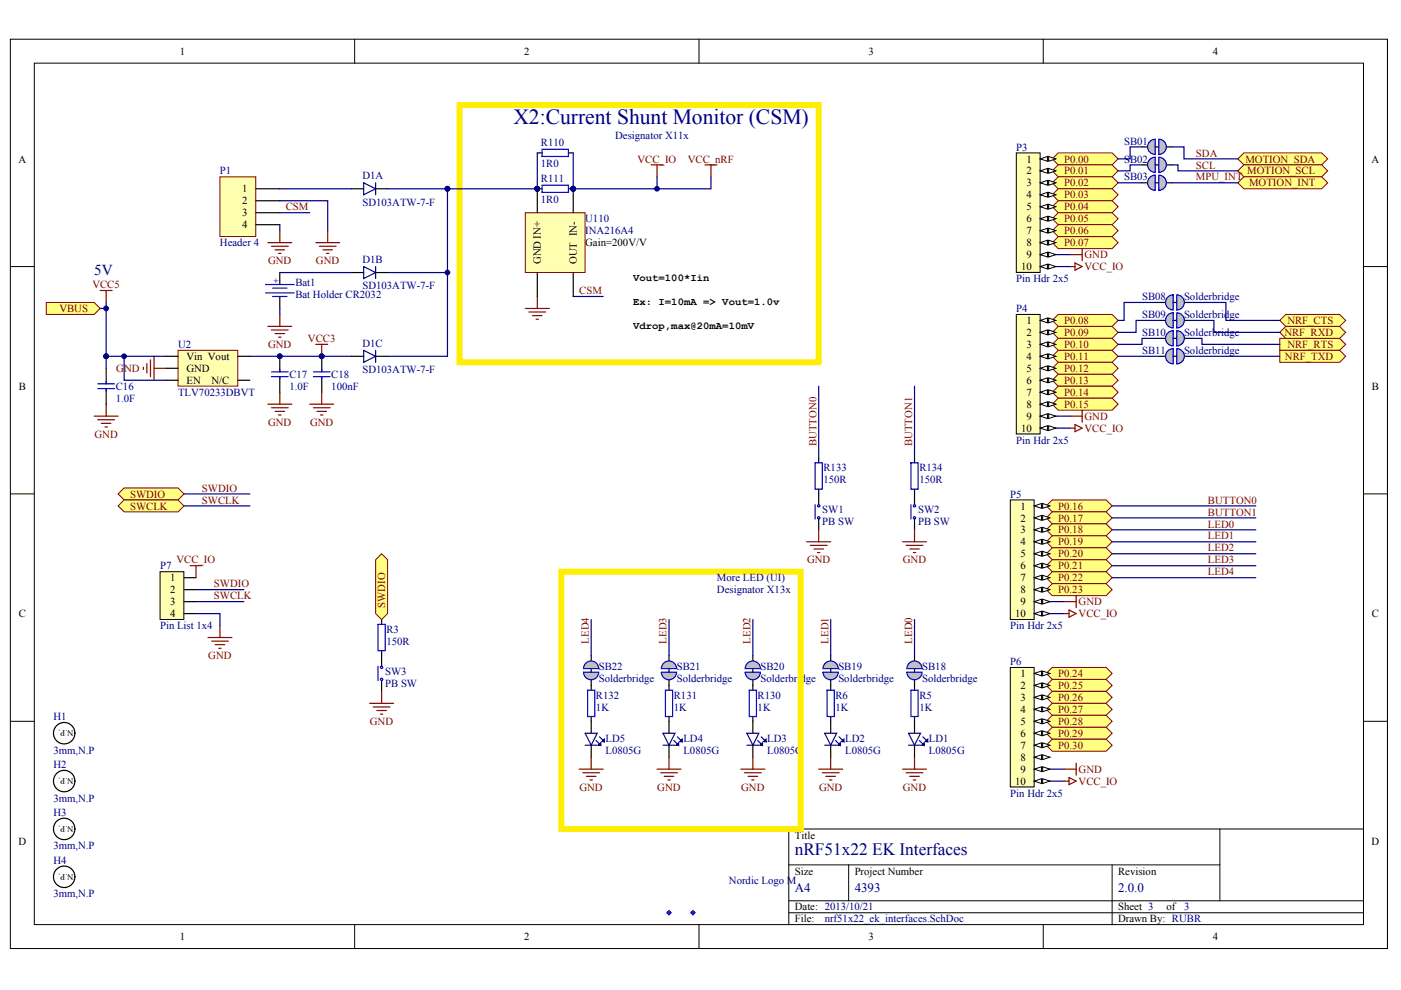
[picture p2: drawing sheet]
<svg xmlns="http://www.w3.org/2000/svg" width="297mm" height="210mm" viewBox="0 0 297 210" stroke-linecap="round" stroke-linejoin="round" font-family="sans-serif">
<defs><g id="words">
<text font-size="4.6" fill="#000080" x="108.8" y="26.4">X2:Current Shunt Monitor (CSM)</text>
<text font-size="3.7" fill="#000080" x="168.5" y="181.3">nRF51x22 EK Interfaces</text>
<text font-size="3.2" fill="#000080" x="20" y="58.4">5V</text>
<g font-size="2.7" fill="#000080">
<text x="168.5" y="189.1">A4</text>
<text x="181.2" y="189.1">4393</text>
<text x="237.1" y="189.1">2.0.0</text>
</g>
<g font-size="2.3">
<text x="38.1" y="11.6">1</text>
<text x="111.1" y="11.6">2</text>
<text x="184.1" y="11.6">3</text>
<text x="257.1" y="11.6">4</text>
<text x="3.9" y="34.5">A</text>
<text x="217.6" y="34.5">1</text>
<text x="290.8" y="34.5">A</text>
<text x="51.3" y="40.8">1</text>
<text x="217.6" y="37">2</text>
<text x="217.6" y="39.5">3</text>
<text x="51.3" y="43.3">2</text>
<text x="51.3" y="45.9">3</text>
<text x="217.6" y="42.1">4</text>
<text x="217.6" y="44.6">5</text>
<text x="217.6" y="47.1">6</text>
<text x="51.3" y="48.4">4</text>
<text x="124.1" y="52.2">Gain=200V/V</text>
<text x="217.6" y="49.7">7</text>
<text x="217.6" y="52.2">8</text>
<text x="114.7" y="56" transform="rotate(-90 114.7 56)">GND IN+</text>
<text x="122.3" y="56" transform="rotate(-90 122.3 56)">OUT IN-</text>
<text x="216.5" y="57.3">10</text>
<text x="217.6" y="54.8">9</text>
<text x="217.6" y="68.7">1</text>
<text x="217.6" y="71.3">2</text>
<text x="39.5" y="76.3">Vin Vout</text>
<text x="217.6" y="73.8">3</text>
<text x="217.6" y="76.3">4</text>
<text x="4" y="82.7">B</text>
<text x="39.5" y="78.9">GND</text>
<text x="39.5" y="81.4">EN</text>
<text x="44.8" y="81.4">N/C</text>
<text x="217.6" y="78.9">5</text>
<text x="217.6" y="81.4">6</text>
<text x="217.6" y="83.9">7</text>
<text x="290.9" y="82.7">B</text>
<text x="217.6" y="86.5">8</text>
<text x="217.6" y="89">9</text>
<text x="216.5" y="91.5">10</text>
<text x="216.4" y="108">1</text>
<text x="216.4" y="110.6">2</text>
<text x="216.4" y="113.1">3</text>
<text x="216.4" y="115.6">4</text>
<text x="216.4" y="118.2">5</text>
<text x="36.1" y="123.2">1</text>
<text x="36.1" y="125.8">2</text>
<text x="216.4" y="120.7">6</text>
<text x="216.4" y="123.2">7</text>
<text x="216.4" y="125.8">8</text>
<text x="4" y="130.9">C</text>
<text x="36.1" y="128.3">3</text>
<text x="36.1" y="130.9">4</text>
<text x="215.2" y="130.9">10</text>
<text x="216.4" y="128.3">9</text>
<text x="290.9" y="130.9">C</text>
<text x="216.4" y="143.6">1</text>
<text x="216.4" y="146.1">2</text>
<text x="216.4" y="148.6">3</text>
<text x="216.4" y="151.2">4</text>
<text x="216.4" y="153.7">5</text>
<text x="216.4" y="156.2">6</text>
<text x="216.4" y="158.8">7</text>
<text x="216.4" y="161.3">8</text>
<text x="215.2" y="166.4">10</text>
<text x="216.4" y="163.9">9</text>
<text x="3.9" y="179.1">D</text>
<text x="168.5" y="177.8">Title</text>
<text x="290.8" y="179.1">D</text>
<text x="168.5" y="185.4">Size</text>
<text x="181.2" y="185.4">Project Number</text>
<text x="237.1" y="185.4">Revision</text>
<text x="168.5" y="193">Date: 2013/10/21</text>
<text x="168.5" y="195.6">File:</text>
<text x="237.1" y="193">Sheet 3</text>
<text x="237.1" y="195.6">Drawn By: RUBR</text>
<text x="247.3" y="193">of</text>
<text x="38.1" y="199.4">1</text>
<text x="111.1" y="199.4">2</text>
<text x="184.1" y="199.4">3</text>
<text x="257.1" y="199.4">4</text>
</g>
<g font-size="2.3" fill="#000080">
<text x="130.4" y="29.4">Designator X11x</text>
<text x="114.7" y="30.9">R110</text>
<text x="114.7" y="35.5">1R0</text>
<text x="215.5" y="31.9">P3</text>
<text x="238.3" y="30.7">SB01</text>
<text x="238.3" y="34.5">SB02</text>
<text x="46.6" y="37">P1</text>
<text x="76.8" y="38">D1A</text>
<text x="114.7" y="38.5">R111</text>
<text x="238.3" y="38.3">SB03</text>
<text x="76.8" y="43.6">SD103ATW-7-F</text>
<text x="114.7" y="43.1">1R0</text>
<text x="124.1" y="47.1">U110</text>
<text x="46.6" y="52.2">Header 4</text>
<text x="124.1" y="49.7">INA216A4</text>
<text x="76.8" y="55.8">D1B</text>
<text x="215.5" y="59.8">Pin Hdr 2x5</text>
<text x="62.6" y="60.6">Bat1</text>
<text x="62.6" y="63.1">Bat Holder CR2032</text>
<text x="76.8" y="61.3">SD103ATW-7-F</text>
<text x="242.1" y="63.6">SB08</text>
<text x="251" y="63.6">Solderbridge</text>
<text x="215.5" y="66.2">P4</text>
<text x="242.1" y="67.5">SB09</text>
<text x="242.1" y="71.3">SB10</text>
<text x="251" y="67.5">Solderbridge</text>
<text x="251" y="71.3">Solderbridge</text>
<text x="37.8" y="73.8">U2</text>
<text x="76.8" y="73.5">D1C</text>
<text x="242.1" y="75.1">SB11</text>
<text x="251" y="75.1">Solderbridge</text>
<text x="24.5" y="82.7">C16</text>
<text x="37.8" y="83.9">TLV70233DBVT</text>
<text x="61.4" y="80.1">C17</text>
<text x="61.4" y="82.7">1.0¦ÌF</text>
<text x="70.2" y="80.1">C18</text>
<text x="70.2" y="82.7">100nF</text>
<text x="76.8" y="79.1">SD103ATW-7-F</text>
<text x="24.5" y="85.2">1.0¦ÌF</text>
<text x="215.5" y="94.1">Pin Hdr 2x5</text>
<text x="174.6" y="99.9">R133</text>
<text x="194.9" y="99.9">R134</text>
<text x="174.6" y="102.4">150R</text>
<text x="194.9" y="102.4">150R</text>
<text x="214.2" y="105.5">P5</text>
<text x="174.3" y="108.8">SW1</text>
<text x="174.3" y="111.3">PB SW</text>
<text x="194.7" y="108.8">SW2</text>
<text x="194.7" y="111.3">PB SW</text>
<text x="33.9" y="120.7">P7</text>
<text x="152" y="123.2">More LED (UI)</text>
<text x="152" y="125.8">Designator X13x</text>
<text x="33.9" y="133.4">Pin List 1x4</text>
<text x="81.9" y="134.2">R3</text>
<text x="81.9" y="136.7">150R</text>
<text x="214.2" y="133.4">Pin Hdr 2x5</text>
<text x="81.7" y="143.1">SW3</text>
<text x="127" y="142">SB22</text>
<text x="143.5" y="142">SB21</text>
<text x="161.2" y="142">SB20</text>
<text x="177.7" y="142">SB19</text>
<text x="195.5" y="142">SB18</text>
<text x="214.2" y="141">P6</text>
<text x="81.7" y="145.6">PB SW</text>
<text x="126.4" y="148.1">R132</text>
<text x="127" y="144.6">Solderbridge</text>
<text x="142.9" y="148.1">R131</text>
<text x="143.5" y="144.6">Solderbridge</text>
<text x="160.6" y="148.1">R130</text>
<text x="161.2" y="144.6">Solderbridge</text>
<text x="177.1" y="148.1">R6</text>
<text x="177.7" y="144.6">Solderbridge</text>
<text x="194.9" y="148.1">R5</text>
<text x="195.5" y="144.6">Solderbridge</text>
<text x="11.3" y="152.7">H1</text>
<text x="126.4" y="150.7">1K</text>
<text x="142.9" y="150.7">1K</text>
<text x="160.6" y="150.7">1K</text>
<text x="177.1" y="150.7">1K</text>
<text x="194.9" y="150.7">1K</text>
<text x="11.3" y="159.8">3mm,N.P</text>
<text x="128.4" y="157.3">LD5</text>
<text x="128.4" y="159.8">L0805G</text>
<text x="144.9" y="157.3">LD4</text>
<text x="144.9" y="159.8">L0805G</text>
<text x="162.7" y="157.3">LD3</text>
<text x="162.7" y="159.8">L0805G</text>
<text x="179.2" y="157.3">LD2</text>
<text x="179.2" y="159.8">L0805G</text>
<text x="196.9" y="157.3">LD1</text>
<text x="196.9" y="159.8">L0805G</text>
<text x="11.3" y="162.8">H2</text>
<text x="11.3" y="169.9">3mm,N.P</text>
<text x="11.3" y="173">H3</text>
<text x="214.2" y="168.9">Pin Hdr 2x5</text>
<text x="11.3" y="180.1">3mm,N.P</text>
<text x="11.3" y="183.1">H4</text>
<text x="11.3" y="190.2">3mm,N.P</text>
<text x="154.5" y="187.5">Nordic Logo M</text>
<text x="174.8" y="195.6">nrf51x22_ek_interfaces.SchDoc</text>
<text x="251" y="193">3</text>
</g>
<g font-size="2.3" fill="#800000">
<text x="135.2" y="34.5">VCC_IO</text>
<text x="145.8" y="34.5">VCC_nRF</text>
<text x="225.6" y="34.5">P0.00</text>
<text x="253.6" y="35.7">SCL</text>
<text x="253.6" y="33.2">SDA</text>
<text x="264" y="34.5">MOTION_SDA</text>
<text x="225.6" y="37">P0.01</text>
<text x="225.6" y="39.5">P0.02</text>
<text x="253.6" y="38.3">MPU_INT</text>
<text x="264.4" y="37">MOTION_SCL</text>
<text x="264.8" y="39.5">MOTION_INT</text>
<text x="60.6" y="44.6">CSM</text>
<text x="225.6" y="42.1">P0.03</text>
<text x="225.6" y="44.6">P0.04</text>
<text x="225.6" y="47.1">P0.05</text>
<text x="225.6" y="49.7">P0.06</text>
<text x="225.6" y="52.2">P0.07</text>
<text x="56.8" y="56">GND</text>
<text x="67" y="56">GND</text>
<text x="229.9" y="57.3">VCC_IO</text>
<text x="229.9" y="54.8">GND</text>
<text x="19.6" y="61.1">VCC5</text>
<text x="122.8" y="62.4">CSM</text>
<text x="12.6" y="66.2">VBUS</text>
<text x="225.6" y="68.7">P0.08</text>
<text x="225.6" y="71.3">P0.09</text>
<text x="272.3" y="71.3">NRF_RXD</text>
<text x="272.9" y="68.7">NRF_CTS</text>
<text x="56.8" y="73.8">GND</text>
<text x="65.3" y="72.5">VCC3</text>
<text x="225.6" y="73.8">P0.10</text>
<text x="225.6" y="76.3">P0.11</text>
<text x="272.4" y="76.3">NRF_TXD</text>
<text x="272.9" y="73.8">NRF_RTS</text>
<text x="24.7" y="78.9">GND</text>
<text x="225.6" y="78.9">P0.12</text>
<text x="225.6" y="81.4">P0.13</text>
<text x="225.6" y="83.9">P0.14</text>
<text x="225.6" y="86.5">P0.15</text>
<text x="229.9" y="89">GND</text>
<text x="20" y="92.8">GND</text>
<text x="56.8" y="90.3">GND</text>
<text x="65.7" y="90.3">GND</text>
<text x="173.1" y="94.6" transform="rotate(-90 173.1 94.6)">BUTTON0</text>
<text x="193.4" y="94.6" transform="rotate(-90 193.4 94.6)">BUTTON1</text>
<text x="229.9" y="91.5">VCC_IO</text>
<text x="27.6" y="105.5">SWDIO</text>
<text x="42.8" y="106.8">SWCLK</text>
<text x="42.8" y="104.2">SWDIO</text>
<text x="256.1" y="106.8">BUTTON0</text>
<text x="27.6" y="108">SWCLK</text>
<text x="224.4" y="108">P0.16</text>
<text x="224.4" y="110.6">P0.17</text>
<text x="224.4" y="113.1">P0.18</text>
<text x="256.1" y="111.8">LED0</text>
<text x="256.1" y="109.3">BUTTON1</text>
<text x="37.4" y="119.4">VCC_IO</text>
<text x="171.1" y="119.4">GND</text>
<text x="191.4" y="119.4">GND</text>
<text x="224.4" y="115.6">P0.19</text>
<text x="224.4" y="118.2">P0.20</text>
<text x="256.1" y="114.4">LED1</text>
<text x="256.1" y="116.9">LED2</text>
<text x="256.1" y="119.4">LED3</text>
<text x="45.4" y="124.5">SWDIO</text>
<text x="224.4" y="120.7">P0.21</text>
<text x="224.4" y="123.2">P0.22</text>
<text x="224.4" y="125.8">P0.23</text>
<text x="256.1" y="122">LED4</text>
<text x="45.4" y="127.1">SWCLK</text>
<text x="81.7" y="128.8" transform="rotate(-90 81.7 128.8)">SWDIO</text>
<text x="228.7" y="130.9">VCC_IO</text>
<text x="228.7" y="128.3">GND</text>
<text x="124.8" y="136.4" transform="rotate(-90 124.8 136.4)">LED4</text>
<text x="141.3" y="136.4" transform="rotate(-90 141.3 136.4)">LED3</text>
<text x="159.1" y="136.4" transform="rotate(-90 159.1 136.4)">LED2</text>
<text x="175.6" y="136.4" transform="rotate(-90 175.6 136.4)">LED1</text>
<text x="193.4" y="136.4" transform="rotate(-90 193.4 136.4)">LED0</text>
<text x="44.2" y="139.7">GND</text>
<text x="224.4" y="143.6">P0.24</text>
<text x="224.4" y="146.1">P0.25</text>
<text x="224.4" y="148.6">P0.26</text>
<text x="78.4" y="153.7">GND</text>
<text x="224.4" y="151.2">P0.27</text>
<text x="224.4" y="153.7">P0.28</text>
<text x="224.4" y="156.2">P0.29</text>
<text x="224.4" y="158.8">P0.30</text>
<text x="122.9" y="167.7">GND</text>
<text x="139.4" y="167.7">GND</text>
<text x="157.1" y="167.7">GND</text>
<text x="173.6" y="167.7">GND</text>
<text x="191.4" y="167.7">GND</text>
<text x="228.7" y="166.4">VCC_IO</text>
<text x="228.7" y="163.9">GND</text>
</g>
<g font-size="2.2">
<text x="134.2" y="59.7">Vout=100*Iin</text>
<text x="134.2" y="64.7">Ex: I=10mA =&gt; Vout=1.0v</text>
<text x="134.2" y="69.8">Vdrop,max@20mA=10mV</text>
</g>
<text font-size="1.8" fill="#00f" x="59.1" y="58.9" transform="rotate(-180 59.1 58.9)">+</text>
<g font-size="1.8">
<text x="15.6" y="154.8" transform="rotate(-180 15.6 154.8)">N.P.</text>
<text x="15.6" y="165" transform="rotate(-180 15.6 165)">N.P.</text>
<text x="15.6" y="175.1" transform="rotate(-180 15.6 175.1)">N.P.</text>
<text x="15.6" y="185.3" transform="rotate(-180 15.6 185.3)">N.P.</text>
</g>
</g></defs>
<g fill="#fff" stroke="#000" stroke-width=".21">
<path d="M2.2 8.3h292v192.8h-292z"/>
<path d="M7.3 13.4h281.8v182.6h-281.8z"/>
</g>
<g fill="none" stroke="#000" stroke-width=".21">
<path d="M75.2 8.3v5.1M148.2 8.3v5.1M221.2 8.3v5.1M2.2 56.5h5.1M289.1 56.5h5.1M2.2 104.7h5.1M289.1 104.7h5.1M2.2 152.9h5.1M289.1 152.9h5.1M258.6 175.8v15.2M289.1 175.8h-121.9v20.3M75.2 196.1v5"/>
<path d="M148.2 196.1v5M167.2 193.5h121.9M167.2 183.4h91.4M167.2 191h121.9M179.9 183.4v7.6M221.2 196.1v5M235.8 183.4v12.7"/>
</g>
<path d="M56.8 85.7h5.1M57.5 86.5h3.6M58.3 87.2h2M59.1 88h.5M59.3 83.2v2.5M65.7 85.7h5.1M66.4 86.5h3.6M67.2 87.2h2M68 88h.5M68.2 83.2v2.5" fill="none" stroke="#800000" stroke-width=".25"/>
<path d="M59.3 75.5v3.3M59.3 79.9v3.3M68.2 75.5v3.3M68.2 79.9v3.3" fill="none" stroke="#000" stroke-width=".25"/>
<g fill="#000080" stroke="#000080" stroke-width=".21">
<circle cx="68.2" cy="75.5" r=".49"/>
<circle cx="59.3" cy="75.5" r=".49"/>
</g>
<path d="M57.5 78.8h3.6M57.5 79.9h3.6M59.3 78.3v.5M59.3 79.9v.5M66.4 78.8h3.6M66.4 79.9h3.6M68.2 78.3v.5M68.2 79.9v.5" fill="none" stroke="#00f" stroke-width=".25"/>
<circle cx="141.8" cy="193.5" r=".37" fill="#c0c0c0" stroke="#00f" stroke-width=".21"/>
<path d="M141.3 193.5h1.1M141.8 193v1" fill="none" stroke="#0000b4" stroke-width=".21"/>
<circle cx="146.9" cy="193.5" r=".37" fill="#c0c0c0" stroke="#00f" stroke-width=".21"/>
<path d="M146.4 193.5h1M146.9 193v1" fill="none" stroke="#0000b4" stroke-width=".21"/>
<g fill="#ffff80" stroke="#800000" stroke-width=".21">
<path d="M223.1 33.7l1.3-1.3h11.4l1.3 1.3-1.3 1.3h-11.4z" fill-rule="evenodd"/>
<path d="M223.1 36.2l1.3-1.2h11.4l1.3 1.2-1.3 1.3h-11.4z" fill-rule="evenodd"/>
<path d="M223.1 38.8l1.3-1.3h11.4l1.3 1.3-1.3 1.2h-11.4z" fill-rule="evenodd"/>
<path d="M223.1 41.3l1.3-1.3h11.4l1.3 1.3-1.3 1.3h-11.4z" fill-rule="evenodd"/>
<path d="M223.1 43.8l1.3-1.2h11.4l1.3 1.2-1.3 1.3h-11.4z" fill-rule="evenodd"/>
<path d="M223.1 46.4l1.3-1.3h11.4l1.3 1.3-1.3 1.2h-11.4z" fill-rule="evenodd"/>
<path d="M223.1 48.9l1.3-1.3h11.4l1.3 1.3-1.3 1.3h-11.4z" fill-rule="evenodd"/>
<path d="M223.1 51.4l1.3-1.2h11.4l1.3 1.2-1.3 1.3h-11.4z" fill-rule="evenodd"/>
<path d="M223.1 67.9l1.3-1.2h11.4l1.3 1.2-1.3 1.3h-11.4z" fill-rule="evenodd"/>
<path d="M223.1 70.5l1.3-1.3h11.4l1.3 1.3-1.3 1.2h-11.4z" fill-rule="evenodd"/>
<path d="M223.1 73l1.3-1.3h11.4l1.3 1.3-1.3 1.3h-11.4z" fill-rule="evenodd"/>
<path d="M223.1 75.5l1.3-1.2h11.4l1.3 1.2-1.3 1.3h-11.4z" fill-rule="evenodd"/>
<path d="M223.1 78.1l1.3-1.3h11.4l1.3 1.3-1.3 1.3h-11.4z" fill-rule="evenodd"/>
<path d="M223.1 80.6l1.3-1.2h11.4l1.3 1.2-1.3 1.3h-11.4z" fill-rule="evenodd"/>
<path d="M223.1 83.2l1.3-1.3h11.4l1.3 1.3-1.3 1.2h-11.4z" fill-rule="evenodd"/>
<path d="M223.1 85.7l1.3-1.3h11.4l1.3 1.3-1.3 1.3h-11.4z" fill-rule="evenodd"/>
<path d="M221.8 107.3l1.3-1.3h11.4l1.3 1.3-1.3 1.2h-11.4z" fill-rule="evenodd"/>
<path d="M221.8 109.8l1.3-1.3h11.4l1.3 1.3-1.3 1.3h-11.4z" fill-rule="evenodd"/>
<path d="M221.8 112.3l1.3-1.2h11.4l1.3 1.2-1.3 1.3h-11.4z" fill-rule="evenodd"/>
<path d="M221.8 114.9l1.3-1.3h11.4l1.3 1.3-1.3 1.2h-11.4z" fill-rule="evenodd"/>
<path d="M221.8 117.4l1.3-1.3h11.4l1.3 1.3-1.3 1.3h-11.4z" fill-rule="evenodd"/>
<path d="M221.8 119.9l1.3-1.2h11.4l1.3 1.2-1.3 1.3h-11.4z" fill-rule="evenodd"/>
<path d="M221.8 122.5l1.3-1.3h11.4l1.3 1.3-1.3 1.3h-11.4z" fill-rule="evenodd"/>
<path d="M221.8 125l1.3-1.2h11.4l1.3 1.2-1.3 1.3h-11.4z" fill-rule="evenodd"/>
<path d="M221.8 142.8l1.3-1.3h11.4l1.3 1.3-1.3 1.3h-11.4z" fill-rule="evenodd"/>
<path d="M221.8 145.3l1.3-1.2h11.4l1.3 1.2-1.3 1.3h-11.4z" fill-rule="evenodd"/>
<path d="M221.8 147.9l1.3-1.3h11.4l1.3 1.3-1.3 1.2h-11.4z" fill-rule="evenodd"/>
<path d="M221.8 150.4l1.3-1.3h11.4l1.3 1.3-1.3 1.3h-11.4z" fill-rule="evenodd"/>
<path d="M221.8 152.9l1.3-1.2h11.4l1.3 1.2-1.3 1.3h-11.4z" fill-rule="evenodd"/>
<path d="M221.8 155.5l1.3-1.3h11.4l1.3 1.3-1.3 1.2h-11.4z" fill-rule="evenodd"/>
<path d="M221.8 158l1.3-1.3h11.4l1.3 1.3-1.3 1.3h-11.4z" fill-rule="evenodd"/>
</g>
<path d="M223.1 54h3.8M223.1 56.5h3.8M53 75.5h21.6M223.1 88.2h3.8M223.1 90.8h3.8M221.8 127.6h3.8M221.8 130.1h3.8M221.8 163.1h3.8M221.8 165.6h3.8" fill="none" stroke="#000080" stroke-width=".25"/>
<g fill="none" stroke="#800000" stroke-width=".25">
<path d="M226.9 56.5h1M226.9 54h2.5M227.9 55.8l1.5 .7-1.5 .8zM229.4 52.7v2.6M226.9 90.8h1M226.9 88.2h2.5M227.9 90l1.5 .8-1.5 .7zM229.4 87v2.5M171 114.9h5.1M171.8 115.6h3.6M172.6 116.4h2M173.3 117.2h.5"/>
<path d="M173.6 112.3v2.6M191.4 114.9h5M192.1 115.6h3.6M192.9 116.4h2M193.6 117.2h.6M193.9 112.3v2.6M225.6 130.1h1.1M225.6 127.6h2.6M226.7 129.3l1.5 .8-1.5 .8zM228.2 126.3v2.5M78.4 149.1h5M79.1 149.9h3.6"/>
<path d="M79.9 150.6h2M80.7 151.4h.5M80.9 146.6v2.5M225.6 165.6h1.1M225.6 163.1h2.6M226.7 164.9l1.5 .7-1.5 .8zM228.2 161.8v2.5"/>
</g>
<g fill="none" stroke="#000" stroke-width=".25">
<path d="M173.6 104.7v2.3M173.6 110.1v2.2M193.9 104.7v2.3M193.9 110.1v2.2M80.9 131.4v1M80.9 138v3.3M80.9 144.3v2.3M176.1 145.3v1M176.1 151.9v3.6M176.1 158v2.5M193.9 145.3v1M193.9 151.9v3.6"/>
<path d="M193.9 158v2.5"/>
</g>
<g fill="none" stroke="#00f" stroke-width=".25">
<path d="M172.8 107v3.1M193.1 107v3.1M80.1 132.4h1.6v5.6h-1.6zM80.1 141.3v3M175.4 146.3h1.5v5.6h-1.5zM193.1 146.3h1.6v5.6h-1.6z"/>
<circle cx="173.6" cy="107.2" r=".24"/>
<circle cx="173.6" cy="109.8" r=".24"/>
<circle cx="193.9" cy="107.2" r=".24"/>
<circle cx="193.9" cy="109.8" r=".24"/>
<circle cx="80.9" cy="144" r=".24"/>
<circle cx="80.9" cy="141.5" r=".24"/>
</g>
<path d="M174.9 155.5h2.5l-1.3 2.5zM174.9 158h2.5M177.1 157l1.1 1v-.5l-.6 .5h.6M177.9 156.2l1 1v-.5l-.5 .5h.5M192.6 155.5h2.6l-1.3 2.5zM192.6 158h2.6M194.9 157l1 1v-.5l-.5 .5h.5M195.7 156.2l1 1v-.5l-.5 .5h.5" fill="none" stroke="#11037f" stroke-width=".25"/>
<path d="M79.6 118.7l1.3-1.3 1.3 1.3v11.4l-1.3 1.3-1.3-1.3z" fill-rule="evenodd" fill="#ffff80" stroke="#800000" stroke-width=".21"/>
<g fill="#fff" stroke="#000" stroke-width=".25">
<circle cx="13.6" cy="155.5" r="2.27"/>
<circle cx="13.6" cy="165.6" r="2.27"/>
<circle cx="13.6" cy="175.8" r="2.27"/>
<circle cx="13.6" cy="185.9" r="2.27"/>
</g>
<path d="M59.3 57.8v2.5M74.6 40h2.5M74.6 57.8h2.5M79.6 40h2.6M79.6 57.8h2.6M59.3 62.9v2.5M74.6 75.5h2.5M79.6 75.5h2.6M193.9 139v6.3" fill="none" stroke="#000" stroke-width=".25"/>
<path d="M56.3 60.3h6.1M56.3 62.1h6.1M57.8 61.1h3M57.8 62.9h3" fill="none" stroke="#00f" stroke-width=".25"/>
<path d="M56.8 51.4h5.1M57.5 52.2h3.6M58.3 53h2M59.1 53.7h.5M59.3 48.9v2.5M56.8 69.2h5.1M57.5 70h3.6M58.3 70.7h2M59.1 71.5h.5M59.3 66.7v2.5" fill="none" stroke="#800000" stroke-width=".25"/>
<path d="M59.3 47.6v1.3M59.3 40h15.3M59.3 57.8h15.3M82.2 57.8h12.7M235.8 107.3h30.5M235.8 109.8h30.5M235.8 112.3h30.5M235.8 114.9h30.5" fill="none" stroke="#000080" stroke-width=".25"/>
<circle cx="94.9" cy="57.8" r=".49" fill="#000080" stroke="#000080" stroke-width=".21"/>
<path d="M77.1 38.8l2.5 1.2-2.5 1.3zM79.6 38.8v2.5M77.1 56.5l2.5 1.3-2.5 1.3zM79.6 56.5v2.6M77.1 74.3l2.5 1.2-2.5 1.3zM79.6 74.3v2.5" fill="none" stroke="#11037f" stroke-width=".25"/>
<g fill="#c0c0c0" stroke="#00f" stroke-width=".25">
<path d="M192.3 142.5a1.61 1.61 0 0 0 1.6 1.6 1.61 1.61 0 0 0 1.6-1.6zM192.3 142.5h1.6z" fill-rule="evenodd"/>
<path d="M192.8 140.6l-.5 .7v.5h3.2a1.61 1.61 0 0 0-1-1.5 1.61 1.61 0 0 0-1.7 .3zM193.9 141.8h1.6z" fill-rule="evenodd"/>
</g>
<path d="M176.1 139v6.3" fill="none" stroke="#000" stroke-width=".25"/>
<g fill="#c0c0c0" stroke="#00f" stroke-width=".25">
<path d="M174.5 142.5a1.61 1.61 0 0 0 1.6 1.6 1.61 1.61 0 0 0 1.6-1.6zM174.5 142.5h1.6z" fill-rule="evenodd"/>
<path d="M175 140.6l-.4 .7-.1 .5h3.2a1.61 1.61 0 0 0-1-1.5 1.61 1.61 0 0 0-1.7 .3zM176.1 141.8h1.6z" fill-rule="evenodd"/>
</g>
<path d="M82.2 40h12.7v35.5h-12.7M176.1 131.4v7.6M193.9 131.4v7.6" fill="none" stroke="#000080" stroke-width=".25"/>
<circle cx="94.9" cy="40" r=".49" fill="#000080" stroke="#000080" stroke-width=".21"/>
<path d="M214.2 141.5h5.1v25.4h-5.1z" fill="#ffffb0" stroke="#000" stroke-width=".21"/>
<path d="M219.3 142.8h2.5" fill="none" stroke="#000" stroke-width=".25"/>
<g fill="#fff" stroke="#000" stroke-width=".21">
<path d="M219.3 142.8l1.5-.5v1z"/>
<path d="M221.1 142.3l1.5 .5-1.5 .5z"/>
</g>
<path d="M219.3 145.3h2.5" fill="none" stroke="#000" stroke-width=".25"/>
<g fill="#fff" stroke="#000" stroke-width=".21">
<path d="M219.3 145.3l1.5-.5v1z"/>
<path d="M221.1 144.8l1.5 .5-1.5 .5z"/>
</g>
<path d="M219.3 147.9h2.5" fill="none" stroke="#000" stroke-width=".25"/>
<g fill="#fff" stroke="#000" stroke-width=".21">
<path d="M219.3 147.9l1.5-.6v1.1z"/>
<path d="M221.1 147.3l1.5 .6-1.5 .5z"/>
</g>
<path d="M219.3 150.4h2.5" fill="none" stroke="#000" stroke-width=".25"/>
<g fill="#fff" stroke="#000" stroke-width=".21">
<path d="M219.3 150.4l1.5-.5v1z"/>
<path d="M221.1 149.9l1.5 .5-1.5 .5z"/>
</g>
<path d="M219.3 152.9h2.5" fill="none" stroke="#000" stroke-width=".25"/>
<g fill="#fff" stroke="#000" stroke-width=".21">
<path d="M219.3 152.9l1.5-.5v1z"/>
<path d="M221.1 152.4l1.5 .5-1.5 .5z"/>
</g>
<path d="M219.3 155.5h2.5" fill="none" stroke="#000" stroke-width=".25"/>
<g fill="#fff" stroke="#000" stroke-width=".21">
<path d="M219.3 155.5l1.5-.5v1z"/>
<path d="M221.1 155l1.5 .5-1.5 .5z"/>
</g>
<path d="M219.3 158h2.5" fill="none" stroke="#000" stroke-width=".25"/>
<g fill="#fff" stroke="#000" stroke-width=".21">
<path d="M219.3 158l1.5-.5v1z"/>
<path d="M221.1 157.5l1.5 .5-1.5 .5z"/>
</g>
<path d="M219.3 160.5h2.5" fill="none" stroke="#000" stroke-width=".25"/>
<g fill="#fff" stroke="#000" stroke-width=".21">
<path d="M219.3 160.5l1.5-.5v1z"/>
<path d="M221.1 160l1.5 .5-1.5 .5z"/>
</g>
<path d="M219.3 163.1h2.5" fill="none" stroke="#000" stroke-width=".25"/>
<g fill="#fff" stroke="#000" stroke-width=".21">
<path d="M219.3 163.1l1.5-.5v1z"/>
<path d="M221.1 162.6l1.5 .5-1.5 .5z"/>
</g>
<path d="M219.3 165.6h2.5" fill="none" stroke="#000" stroke-width=".25"/>
<g fill="#fff" stroke="#000" stroke-width=".21">
<path d="M219.3 165.6l1.5-.5v1z"/>
<path d="M221.1 165.1l1.5 .5-1.5 .5z"/>
</g>
<path d="M214.2 106h5.1v25.3h-5.1z" fill="#ffffb0" stroke="#000" stroke-width=".21"/>
<path d="M219.3 107.3h2.5" fill="none" stroke="#000" stroke-width=".25"/>
<g fill="#fff" stroke="#000" stroke-width=".21">
<path d="M219.3 107.3l1.5-.5v1z"/>
<path d="M221.1 106.8l1.5 .5-1.5 .5z"/>
</g>
<path d="M219.3 109.8h2.5" fill="none" stroke="#000" stroke-width=".25"/>
<g fill="#fff" stroke="#000" stroke-width=".21">
<path d="M219.3 109.8l1.5-.5v1z"/>
<path d="M221.1 109.3l1.5 .5-1.5 .5z"/>
</g>
<path d="M219.3 112.3h2.5" fill="none" stroke="#000" stroke-width=".25"/>
<g fill="#fff" stroke="#000" stroke-width=".21">
<path d="M219.3 112.3l1.5-.5v1z"/>
<path d="M221.1 111.8l1.5 .5-1.5 .5z"/>
</g>
<path d="M219.3 114.9h2.5" fill="none" stroke="#000" stroke-width=".25"/>
<g fill="#fff" stroke="#000" stroke-width=".21">
<path d="M219.3 114.9l1.5-.5v1z"/>
<path d="M221.1 114.4l1.5 .5-1.5 .5z"/>
</g>
<path d="M219.3 117.4h2.5" fill="none" stroke="#000" stroke-width=".25"/>
<g fill="#fff" stroke="#000" stroke-width=".21">
<path d="M219.3 117.4l1.5-.5v1z"/>
<path d="M221.1 116.9l1.5 .5-1.5 .5z"/>
</g>
<path d="M219.3 119.9h2.5" fill="none" stroke="#000" stroke-width=".25"/>
<g fill="#fff" stroke="#000" stroke-width=".21">
<path d="M219.3 119.9l1.5-.5v1.1z"/>
<path d="M221.1 119.4l1.5 .5-1.5 .6z"/>
</g>
<path d="M219.3 122.5h2.5" fill="none" stroke="#000" stroke-width=".25"/>
<g fill="#fff" stroke="#000" stroke-width=".21">
<path d="M219.3 122.5l1.5-.5v1z"/>
<path d="M221.1 122l1.5 .5-1.5 .5z"/>
</g>
<path d="M219.3 125h2.5" fill="none" stroke="#000" stroke-width=".25"/>
<g fill="#fff" stroke="#000" stroke-width=".21">
<path d="M219.3 125l1.5-.5v1z"/>
<path d="M221.1 124.5l1.5 .5-1.5 .5z"/>
</g>
<path d="M219.3 127.6h2.5" fill="none" stroke="#000" stroke-width=".25"/>
<g fill="#fff" stroke="#000" stroke-width=".21">
<path d="M219.3 127.6l1.5-.5v1z"/>
<path d="M221.1 127.1l1.5 .5-1.5 .5z"/>
</g>
<path d="M219.3 130.1h2.5" fill="none" stroke="#000" stroke-width=".25"/>
<g fill="#fff" stroke="#000" stroke-width=".21">
<path d="M219.3 130.1l1.5-.5v1z"/>
<path d="M221.1 129.6l1.5 .5-1.5 .5z"/>
</g>
<path d="M215.5 66.7h5v25.3h-5z" fill="#ffffb0" stroke="#000" stroke-width=".21"/>
<path d="M220.6 67.9h2.5" fill="none" stroke="#000" stroke-width=".25"/>
<g fill="#fff" stroke="#000" stroke-width=".21">
<path d="M220.6 67.9l1.5-.5v1z"/>
<path d="M222.3 67.4l1.6 .5-1.6 .5z"/>
</g>
<path d="M220.6 70.5h2.5" fill="none" stroke="#000" stroke-width=".25"/>
<g fill="#fff" stroke="#000" stroke-width=".21">
<path d="M220.6 70.5l1.5-.5v1z"/>
<path d="M222.3 70l1.6 .5-1.6 .5z"/>
</g>
<path d="M220.6 73h2.5" fill="none" stroke="#000" stroke-width=".25"/>
<g fill="#fff" stroke="#000" stroke-width=".21">
<path d="M220.6 73l1.5-.5v1z"/>
<path d="M222.3 72.5l1.6 .5-1.6 .5z"/>
</g>
<path d="M220.6 75.5h2.5" fill="none" stroke="#000" stroke-width=".25"/>
<g fill="#fff" stroke="#000" stroke-width=".21">
<path d="M220.6 75.5l1.5-.5v1.1z"/>
<path d="M222.3 75l1.6 .5-1.6 .6z"/>
</g>
<path d="M220.6 78.1h2.5" fill="none" stroke="#000" stroke-width=".25"/>
<g fill="#fff" stroke="#000" stroke-width=".21">
<path d="M220.6 78.1l1.5-.5v1z"/>
<path d="M222.3 77.6l1.6 .5-1.6 .5z"/>
</g>
<path d="M220.6 80.6h2.5" fill="none" stroke="#000" stroke-width=".25"/>
<g fill="#fff" stroke="#000" stroke-width=".21">
<path d="M220.6 80.6l1.5-.5v1z"/>
<path d="M222.3 80.1l1.6 .5-1.6 .5z"/>
</g>
<path d="M220.6 83.2h2.5" fill="none" stroke="#000" stroke-width=".25"/>
<g fill="#fff" stroke="#000" stroke-width=".21">
<path d="M220.6 83.2l1.5-.5v1z"/>
<path d="M222.3 82.7l1.6 .5-1.6 .5z"/>
</g>
<path d="M220.6 85.7h2.5" fill="none" stroke="#000" stroke-width=".25"/>
<g fill="#fff" stroke="#000" stroke-width=".21">
<path d="M220.6 85.7l1.5-.5v1z"/>
<path d="M222.3 85.2l1.6 .5-1.6 .5z"/>
</g>
<path d="M220.6 88.2h2.5" fill="none" stroke="#000" stroke-width=".25"/>
<g fill="#fff" stroke="#000" stroke-width=".21">
<path d="M220.6 88.2l1.5-.5v1z"/>
<path d="M222.3 87.7l1.6 .5-1.6 .5z"/>
</g>
<path d="M220.6 90.8h2.5" fill="none" stroke="#000" stroke-width=".25"/>
<g fill="#fff" stroke="#000" stroke-width=".21">
<path d="M220.6 90.8l1.5-.5v1z"/>
<path d="M222.3 90.3l1.6 .5-1.6 .5z"/>
</g>
<path d="M215.5 32.4h5v25.4h-5z" fill="#ffffb0" stroke="#000" stroke-width=".21"/>
<path d="M220.6 33.7h2.5" fill="none" stroke="#000" stroke-width=".25"/>
<g fill="#fff" stroke="#000" stroke-width=".21">
<path d="M220.6 33.7l1.5-.5v1z"/>
<path d="M222.3 33.2l1.6 .5-1.6 .5z"/>
</g>
<path d="M220.6 36.2h2.5" fill="none" stroke="#000" stroke-width=".25"/>
<g fill="#fff" stroke="#000" stroke-width=".21">
<path d="M220.6 36.2l1.5-.5v1z"/>
<path d="M222.3 35.7l1.6 .5-1.6 .5z"/>
</g>
<path d="M220.6 38.8h2.5" fill="none" stroke="#000" stroke-width=".25"/>
<g fill="#fff" stroke="#000" stroke-width=".21">
<path d="M220.6 38.8l1.5-.5v1z"/>
<path d="M222.3 38.3l1.6 .5-1.6 .5z"/>
</g>
<path d="M220.6 41.3h2.5" fill="none" stroke="#000" stroke-width=".25"/>
<g fill="#fff" stroke="#000" stroke-width=".21">
<path d="M220.6 41.3l1.5-.5v1z"/>
<path d="M222.3 40.8l1.6 .5-1.6 .5z"/>
</g>
<path d="M220.6 43.8h2.5" fill="none" stroke="#000" stroke-width=".25"/>
<g fill="#fff" stroke="#000" stroke-width=".21">
<path d="M220.6 43.8l1.5-.5v1z"/>
<path d="M222.3 43.3l1.6 .5-1.6 .5z"/>
</g>
<path d="M220.6 46.4h2.5" fill="none" stroke="#000" stroke-width=".25"/>
<g fill="#fff" stroke="#000" stroke-width=".21">
<path d="M220.6 46.4l1.5-.5v1z"/>
<path d="M222.3 45.9l1.6 .5-1.6 .5z"/>
</g>
<path d="M220.6 48.9h2.5" fill="none" stroke="#000" stroke-width=".25"/>
<g fill="#fff" stroke="#000" stroke-width=".21">
<path d="M220.6 48.9l1.5-.5v1z"/>
<path d="M222.3 48.4l1.6 .5-1.6 .5z"/>
</g>
<path d="M220.6 51.4h2.5" fill="none" stroke="#000" stroke-width=".25"/>
<g fill="#fff" stroke="#000" stroke-width=".21">
<path d="M220.6 51.4l1.5-.5v1.1z"/>
<path d="M222.3 50.9l1.6 .5-1.6 .6z"/>
</g>
<path d="M220.6 54h2.5" fill="none" stroke="#000" stroke-width=".25"/>
<g fill="#fff" stroke="#000" stroke-width=".21">
<path d="M220.6 54l1.5-.5v1z"/>
<path d="M222.3 53.5l1.6 .5-1.6 .5z"/>
</g>
<path d="M220.6 56.5h2.5" fill="none" stroke="#000" stroke-width=".25"/>
<g fill="#fff" stroke="#000" stroke-width=".21">
<path d="M220.6 56.5l1.5-.5v1z"/>
<path d="M222.3 56l1.6 .5-1.6 .5z"/>
</g>
<path d="M159.6 139v7.3M141.8 145.3v1M141.8 151.9v3.6M141.8 158v2.5M159.6 151.9v3.6M159.6 158v2.5" fill="none" stroke="#000" stroke-width=".25"/>
<path d="M140.6 155.5h2.5l-1.3 2.5zM140.6 158h2.5M142.9 157l1 1v-.5l-.5 .5h.5M143.6 156.2l1 1v-.5l-.5 .5h.5M158.3 155.5h2.6l-1.3 2.5zM158.3 158h2.6M160.6 157l1.1 1v-.5l-.6 .5h.6M161.4 156.2l1 1v-.5l-.5 .5h.5" fill="none" stroke="#11037f" stroke-width=".25"/>
<path d="M141.1 146.3h1.5v5.6h-1.5zM158.9 146.3h1.5v5.6h-1.5z" fill="none" stroke="#00f" stroke-width=".25"/>
<g fill="#c0c0c0" stroke="#00f" stroke-width=".25">
<path d="M158 142.5a1.61 1.61 0 0 0 1.6 1.6 1.61 1.61 0 0 0 1.6-1.6zM158 142.5h1.6z" fill-rule="evenodd"/>
<path d="M158.5 140.6l-.4 .7-.1 .5h3.2a1.61 1.61 0 0 0-1-1.5 1.61 1.61 0 0 0-1.7 .3zM159.6 141.8h1.6z" fill-rule="evenodd"/>
</g>
<path d="M141.8 139v6.3" fill="none" stroke="#000" stroke-width=".25"/>
<g fill="#c0c0c0" stroke="#00f" stroke-width=".25">
<path d="M140.2 142.5a1.61 1.61 0 0 0 1.6 1.6 1.61 1.61 0 0 0 1.6-1.6zM140.2 142.5h1.6z" fill-rule="evenodd"/>
<path d="M140.7 140.6l-.4 .7-.1 .5h3.2a1.61 1.61 0 0 0-.9-1.5 1.61 1.61 0 0 0-1.8 .3zM141.8 141.8h1.6z" fill-rule="evenodd"/>
</g>
<path d="M235.8 117.4h30.5M235.8 119.9h30.5M159.6 131.4v7.6M235.8 122.5h30.5" fill="none" stroke="#000080" stroke-width=".25"/>
<path d="M125.3 145.3v1M125.3 151.9v3.6M125.3 158v2.5" fill="none" stroke="#000" stroke-width=".25"/>
<path d="M124.1 155.5h2.5l-1.3 2.5zM124.1 158h2.5M126.4 157l1 1v-.5l-.5 .5h.5M127.1 156.2l1 1v-.5l-.5 .5h.5" fill="none" stroke="#11037f" stroke-width=".25"/>
<path d="M124.6 146.3h1.5v5.6h-1.5z" fill="none" stroke="#00f" stroke-width=".25"/>
<g fill="#ffff80" stroke="#800000" stroke-width=".21">
<path d="M25 104.7l1.3-1.2h11.4l1.3 1.2-1.3 1.3h-11.4z" fill-rule="evenodd"/>
<path d="M25 107.3l1.3-1.3h11.4l1.3 1.3-1.3 1.2h-11.4z" fill-rule="evenodd"/>
</g>
<path d="M113.9 32.4v7.6h-19M121.5 32.4v7.6h29.2v-2.5M59.3 65.4v1.3M121.5 62.9h6.4M39 104.7h14M39 107.3h14M125.3 131.4v7.6M141.8 131.4v7.6" fill="none" stroke="#000080" stroke-width=".25"/>
<path d="M138 35h2.6M139.3 35v2.5M111.4 65.4h5.1M112.1 66.2h3.6M112.9 66.9h2M113.7 67.7h.5M113.9 62.9v2.5M44.1 135.2h5.1M44.9 135.9h3.5M45.6 136.7h2M46.4 137.5h.5M46.6 132.6v2.6" fill="none" stroke="#800000" stroke-width=".25"/>
<path d="M113.9 32.4h1M120.5 32.4h1M113.9 40h1M120.5 40h1" fill="none" stroke="#000" stroke-width=".25"/>
<g fill="#000080" stroke="#000080" stroke-width=".21">
<circle cx="121.5" cy="40" r=".49"/>
<circle cx="113.9" cy="40" r=".49"/>
<circle cx="94.9" cy="40" r=".49"/>
</g>
<path d="M114.9 39.3h5.6v1.5h-5.6zM114.9 31.7h5.6v1.5h-5.6z" fill="none" stroke="#00f" stroke-width=".25"/>
<path d="M97.4 22.3h76.2v54.5h-76.2zM119 121.2h50.8v54.6h-50.8z" fill="none" stroke="#fe0" stroke-width="1.3"/>
<path d="M111.4 45.1h12.6v12.7h-12.6z" fill="#ffffb0" stroke="#800000" stroke-width=".21"/>
<path d="M113.9 40v5.1M113.9 57.8v5.1M121.5 40v5.1M121.5 57.8v5.1M22.5 78.1v3.3M22.5 82.4v3.3M173.6 97.1v1M193.9 97.1v1M173.6 103.7v1M193.9 103.7v1" fill="none" stroke="#000" stroke-width=".25"/>
<g fill="#000080" stroke="#000080" stroke-width=".21">
<circle cx="121.5" cy="40" r=".49"/>
<circle cx="113.9" cy="40" r=".49"/>
</g>
<path d="M173.6 81.9v15.2M193.9 81.9v15.2M41.6 130.1h5v2.5M41.6 125h10.1M41.6 127.6h10.1" fill="none" stroke="#000080" stroke-width=".25"/>
<path d="M20.7 81.4h3.6M20.7 82.4h3.6M22.5 80.9v.5M22.5 82.4v.5M172.8 98.1h1.5v5.6h-1.5zM193.1 98.1h1.6v5.6h-1.6z" fill="none" stroke="#00f" stroke-width=".25"/>
<g fill="none" stroke="#800000" stroke-width=".25">
<path d="M21.2 61.6h2.6M22.5 61.6v2.5M30.4 77.8v.5M31.1 77.1v2M31.9 76.3v3.6M32.7 75.5v5.1M32.7 78.1h2.5M20 88.2h5M20.7 89h3.6M21.5 89.8h2M22.3 90.5h.5M22.5 85.7v2.5"/>
<path d="M122.8 163.1h5.1M123.6 163.8h3.5M124.3 164.6h2.1M125.1 165.4h.5M125.3 160.5v2.6M139.3 163.1h5.1M140.1 163.8h3.5M140.8 164.6h2.1M141.6 165.4h.5M141.8 160.5v2.6M157.1 163.1h5.1M157.8 163.8h3.6"/>
<path d="M158.6 164.6h2M159.4 165.4h.5M159.6 160.5v2.6M173.6 163.1h5.1M174.3 163.8h3.6M175.1 164.6h2M175.9 165.4h.5M176.1 160.5v2.6M191.4 163.1h5M192.1 163.8h3.6M192.9 164.6h2M193.6 165.4h.6"/>
<path d="M193.9 160.5v2.6"/>
</g>
<path d="M37.7 74.3h12.7v7.6h-12.7z" fill="#ffffb0" stroke="#800000" stroke-width=".21"/>
<path d="M35.2 75.5h2.5M35.2 78.1h2.5M50.4 75.5h2.6M35.2 80.6h2.5M50.4 80.6h2.6" fill="none" stroke="#000" stroke-width=".25"/>
<path d="M22.5 64.1v14M22.5 75.5h12.7M26.3 75.5v5.1h8.9" fill="none" stroke="#000080" stroke-width=".25"/>
<g fill="#000080" stroke="#000080" stroke-width=".21">
<circle cx="22.5" cy="75.5" r=".49"/>
<circle cx="26.3" cy="75.5" r=".49"/>
</g>
<g fill="#ffff80" stroke="#800000" stroke-width=".21">
<path d="M271.3 71.7h12.7l1.3 1.3-1.3 1.3h-12.7z" fill-rule="evenodd"/>
<path d="M271.3 74.3h12.7l1.3 1.2-1.3 1.3h-12.7z" fill-rule="evenodd"/>
<path d="M271.3 67.9l1.3-1.2h11.4l1.3 1.2-1.3 1.3h-11.4z" fill-rule="evenodd"/>
<path d="M271.3 70.5l1.3-1.3h11.4l1.3 1.3-1.3 1.2h-11.4z" fill-rule="evenodd"/>
</g>
<path d="M245.9 64.1h6.4" fill="none" stroke="#000" stroke-width=".25"/>
<g fill="#c0c0c0" stroke="#00f" stroke-width=".25">
<path d="M249.5 62.5v3.2a1.61 1.61 0 0 0 1.6-1.6 1.61 1.61 0 0 0-1.6-1.6zM249.5 64.1v1.6z" fill-rule="evenodd"/>
<path d="M247.6 63a1.61 1.61 0 0 0-.4 1.7 1.61 1.61 0 0 0 1.5 1v-3.2l-.4 .1zM248.7 62.5v1.6z" fill-rule="evenodd"/>
</g>
<path d="M245.9 67.9h6.4" fill="none" stroke="#000" stroke-width=".25"/>
<g fill="#c0c0c0" stroke="#00f" stroke-width=".25">
<path d="M249.5 66.3v3.2a1.61 1.61 0 0 0 1.6-1.6 1.61 1.61 0 0 0-1.6-1.6zM249.5 67.9v1.6z" fill-rule="evenodd"/>
<path d="M247.6 66.8a1.61 1.61 0 0 0-.4 1.7 1.61 1.61 0 0 0 1.5 1v-3.2l-.4 .1zM248.7 66.3v1.6z" fill-rule="evenodd"/>
</g>
<path d="M245.9 71.7h6.4" fill="none" stroke="#000" stroke-width=".25"/>
<g fill="#c0c0c0" stroke="#00f" stroke-width=".25">
<path d="M249.5 70.1v3.2a1.61 1.61 0 0 0 1.6-1.6 1.61 1.61 0 0 0-1.6-1.6zM249.5 71.7v1.6z" fill-rule="evenodd"/>
<path d="M247.6 70.6a1.61 1.61 0 0 0-.4 1.7 1.61 1.61 0 0 0 1.5 1v-3.2l-.4 .1zM248.7 70.1v1.6z" fill-rule="evenodd"/>
</g>
<path d="M245.9 75.5h6.4" fill="none" stroke="#000" stroke-width=".25"/>
<g fill="#c0c0c0" stroke="#00f" stroke-width=".25">
<path d="M249.5 73.9v3.2a1.61 1.61 0 0 0 1.6-1.6 1.61 1.61 0 0 0-1.6-1.6zM249.5 75.5v1.6z" fill-rule="evenodd"/>
<path d="M247.6 74.4a1.61 1.61 0 0 0-.4 1.8 1.61 1.61 0 0 0 1.5 .9v-3.2l-.4 .1zM248.7 73.9v1.6z" fill-rule="evenodd"/>
</g>
<path d="M237.1 75.5h8.8M245.9 71.7h-3.8v1.3h-5M245.9 67.9h-5v2.6h-3.8M245.9 64.1h-7.6v3.8h-1.2M252.3 71.7h2.5v1.3h16.5M252.3 67.9h5.1v2.6h13.9M252.3 64.1h7.6v3.8h11.4M252.3 75.5h19" fill="none" stroke="#000080" stroke-width=".25"/>
<path d="M149.5 35h2.5M150.7 35v2.5M66.9 73h2.6M68.2 73v2.5" fill="none" stroke="#800000" stroke-width=".25"/>
<circle cx="68.2" cy="75.5" r=".49" fill="#000080" stroke="#000080" stroke-width=".21"/>
<path d="M46.6 37.5h7.6v12.7h-7.6z" fill="#ffffb0" stroke="#800000" stroke-width=".21"/>
<path d="M54.2 40h5.1M54.2 42.6h5.1M54.2 45.1h5.1M54.2 47.6h5.1" fill="none" stroke="#000" stroke-width=".25"/>
<path d="M59.3 45.1h6.4" fill="none" stroke="#000080" stroke-width=".25"/>
<path d="M9.8 64.1h10.2l1.2 1.3-1.2 1.3h-10.2z" fill-rule="evenodd" fill="#ffff80" stroke="#800000" stroke-width=".21"/>
<path d="M139.3 37.5v2.5M59.3 42.6h10.2v6.3M21.2 65.4h1.3" fill="none" stroke="#000080" stroke-width=".25"/>
<g fill="#000080" stroke="#000080" stroke-width=".21">
<circle cx="22.5" cy="65.4" r=".49"/>
<circle cx="139.3" cy="40" r=".49"/>
</g>
<path d="M134.2 57.8h38.1v16.5h-38.1z" fill="#fff" stroke="#fff" stroke-width=".21"/>
<path d="M66.9 51.4h5.1M67.7 52.2h3.6M68.5 53h2M69.2 53.7h.5M69.5 48.9v2.5" fill="none" stroke="#800000" stroke-width=".25"/>
<path d="M33.9 121.2h5.1v10.1h-5.1z" fill="#ffffb0" stroke="#000" stroke-width=".21"/>
<path d="M39 122.5h2.6M39 125h2.6M39 127.6h2.6M39 130.1h2.6" fill="none" stroke="#000" stroke-width=".25"/>
<g fill="#ffff80" stroke="#800000" stroke-width=".21">
<path d="M262.5 33.7l1.2-1.3h16.5l1.3 1.3-1.3 1.3h-16.5z" fill-rule="evenodd"/>
<path d="M262.5 36.2l1.2-1.2h16.5l1.3 1.2-1.3 1.3h-16.5z" fill-rule="evenodd"/>
<path d="M262.5 38.8l1.2-1.3h16.5l1.3 1.3-1.3 1.2h-16.5z" fill-rule="evenodd"/>
</g>
<path d="M242.1 31.1h6.4" fill="none" stroke="#000" stroke-width=".25"/>
<g fill="#c0c0c0" stroke="#00f" stroke-width=".25">
<path d="M245.7 29.5v3.2a1.61 1.61 0 0 0 1.6-1.6 1.61 1.61 0 0 0-1.6-1.6zM245.7 31.1v1.6z" fill-rule="evenodd"/>
<path d="M243.8 30a1.61 1.61 0 0 0-.4 1.8 1.61 1.61 0 0 0 1.5 .9v-3.2l-.4 .1zM244.9 29.5v1.6z" fill-rule="evenodd"/>
</g>
<path d="M242.1 35h6.4" fill="none" stroke="#000" stroke-width=".25"/>
<g fill="#c0c0c0" stroke="#00f" stroke-width=".25">
<path d="M245.7 33.3v3.3a1.61 1.61 0 0 0 1.6-1.7 1.61 1.61 0 0 0-1.6-1.6zM245.7 34.9v1.7z" fill-rule="evenodd"/>
<path d="M243.8 33.8a1.61 1.61 0 0 0-.4 1.8 1.61 1.61 0 0 0 1.5 1v-3.3l-.4 .1zM244.9 33.3v1.6z" fill-rule="evenodd"/>
</g>
<path d="M242.1 38.8h6.4" fill="none" stroke="#000" stroke-width=".25"/>
<g fill="#c0c0c0" stroke="#00f" stroke-width=".25">
<path d="M245.7 37.1v3.3a1.61 1.61 0 0 0 1.6-1.7 1.61 1.61 0 0 0-1.6-1.6zM245.7 38.7v1.7z" fill-rule="evenodd"/>
<path d="M243.8 37.6a1.61 1.61 0 0 0-.4 1.8 1.61 1.61 0 0 0 1.5 1v-3.3l-.4 .1zM244.9 37.1v1.6z" fill-rule="evenodd"/>
</g>
<path d="M237.1 38.8h5M242.1 35h-2.5v1.2h-2.5M242.1 31.1h-2.5v2.6h-2.5M248.5 31.1h2.5v2.6h11.5M248.5 35h1.3v1.2h12.7M248.5 38.8h14" fill="none" stroke="#000080" stroke-width=".25"/>
<path d="M40.3 119.9h2.5M41.6 119.9v2.6" fill="none" stroke="#800000" stroke-width=".25"/>
<path d="M125.3 139v6.3" fill="none" stroke="#000" stroke-width=".25"/>
<g fill="#c0c0c0" stroke="#00f" stroke-width=".25">
<path d="M123.7 142.5a1.61 1.61 0 0 0 1.6 1.6 1.61 1.61 0 0 0 1.6-1.6zM123.7 142.5h1.6z" fill-rule="evenodd"/>
<path d="M124.2 140.6l-.4 .7-.1 .5h3.2a1.61 1.61 0 0 0-.9-1.5 1.61 1.61 0 0 0-1.8 .3zM125.3 141.8h1.6z" fill-rule="evenodd"/>
</g>
<use href="#words"/>
</svg>
